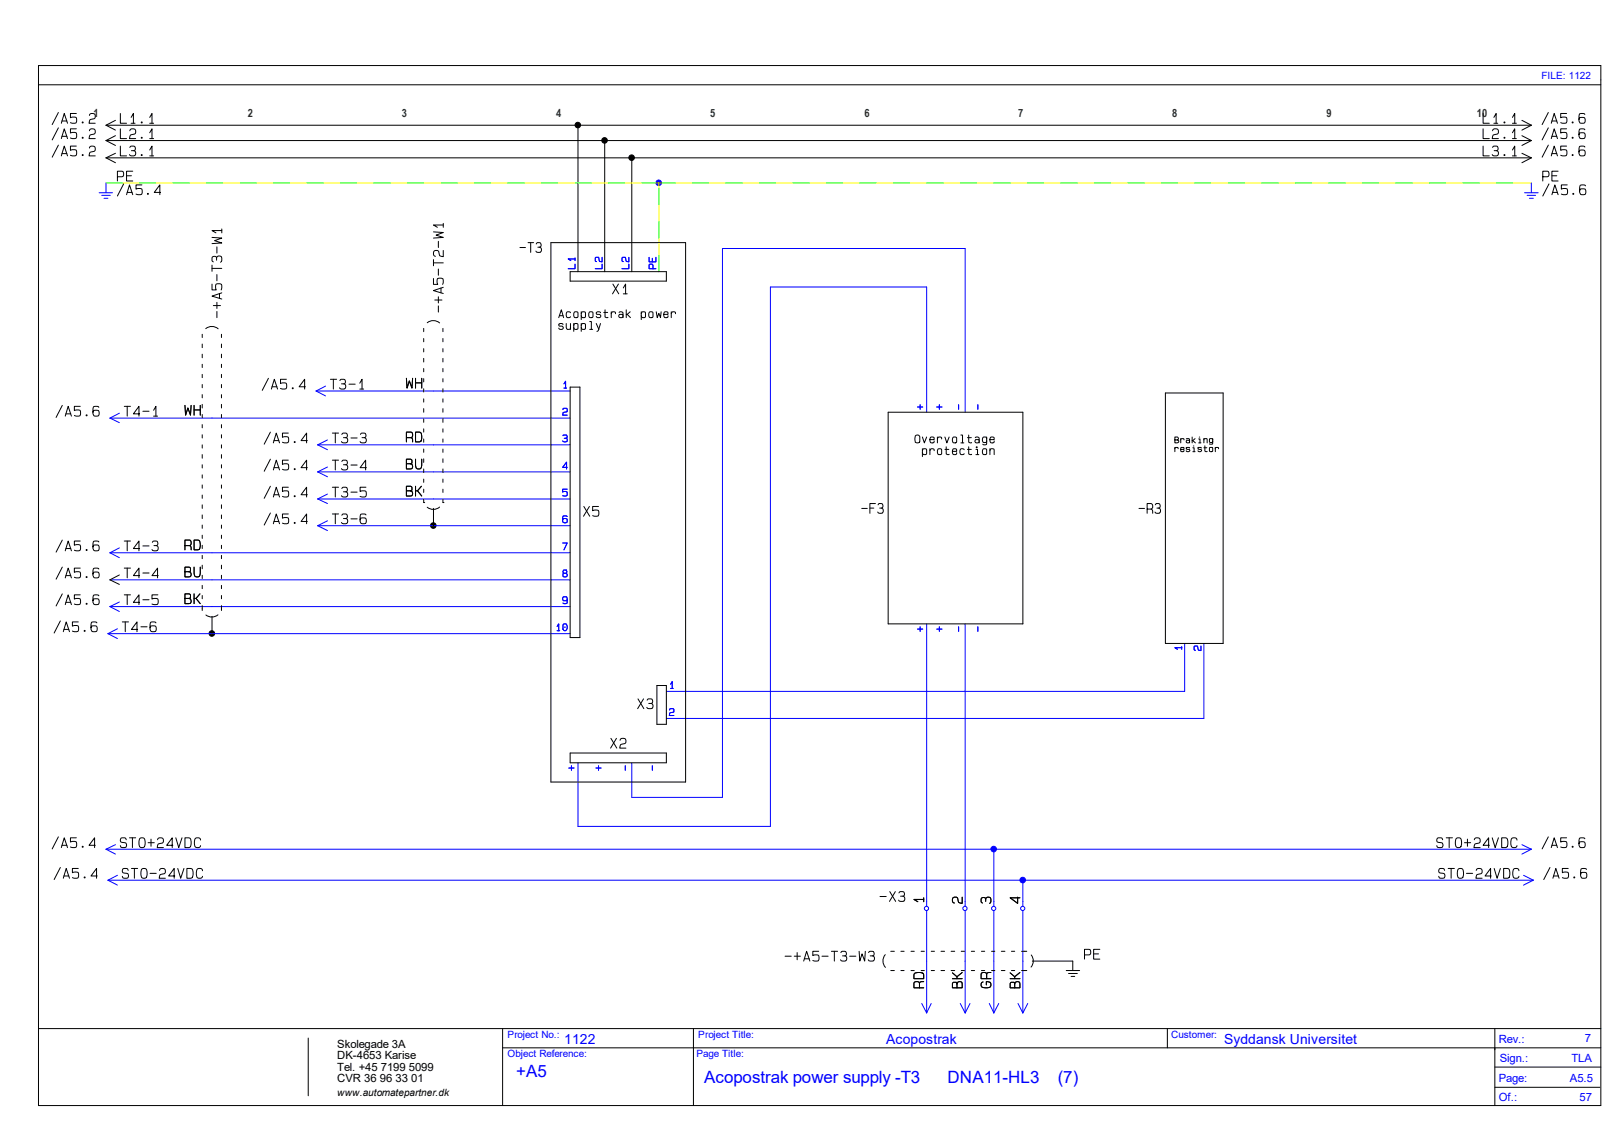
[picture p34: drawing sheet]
<svg xmlns="http://www.w3.org/2000/svg" width="420mm" height="297mm" viewBox="0 0 420 297" stroke-linecap="round" stroke-linejoin="round" font-family="sans-serif">
<defs><g id="words">
<g font-size="4.4" fill="#00f">
<text x="134" y="279.5">+A5</text>
<text x="182.8" y="281.3">Acopostrak power supply -T3</text>
<text x="246" y="281.3">DNA11-HL3</text>
<text x="274.6" y="281.3">(7)</text>
</g>
<g font-size="3.6" fill="#00f">
<text x="146.5" y="271">1122</text>
<text x="230" y="271">Acopostrak</text>
<text x="317.8" y="271">Syddansk Universitet</text>
</g>
<g font-size="2.9" fill="#008000">
<text x="24.3" y="30.5">1</text>
<text x="64.3" y="30.5">2</text>
<text x="104.3" y="30.5">3</text>
<text x="144.4" y="30.5">4</text>
<text x="184.3" y="30.5">5</text>
<text x="224.4" y="30.5">6</text>
<text x="264.3" y="30.5">7</text>
<text x="304.3" y="30.5">8</text>
<text x="344.3" y="30.5">9</text>
<text x="383.4" y="30.5">10</text>
</g>
<g font-size="2.9">
<text x="87.5" y="272">Skolegade 3A</text>
<text x="87.5" y="275">DK-4653 Karise</text>
<text x="87.5" y="278">Tel. +45 7199 5099</text>
<text x="87.5" y="281">CVR 36 96 33 01</text>
</g>
<g font-size="2.9" fill="#00f">
<text x="389" y="270.8">Rev.:</text>
<text x="389.3" y="275.8">Sign.:</text>
<text x="407.9" y="275.8">TLA</text>
<text x="411.4" y="270.5">7</text>
<text x="389" y="281">Page:</text>
<text x="407.5" y="281">A5.5</text>
<text x="389" y="285.8">Of.:</text>
<text x="410" y="285.8">57</text>
</g>
<g font-size="2.6" fill="#00f">
<text x="400.1" y="20.4">FILE: 1122</text>
<text x="131.7" y="269.5">Project No.:</text>
<text x="181.3" y="269.5">Project Title:</text>
<text x="304" y="269.5">Customer:</text>
<text x="131.7" y="274.5">Object Reference:</text>
<text x="180.8" y="274.5">Page Title:</text>
</g>
<text font-size="2.6" x="87.5" y="284.5">www.automatepartner.dk</text>
</g></defs>
<g fill="none" stroke="#000" stroke-width=".26">
<path d="M10 17h405.5v270h-405.5zM10 22h405.5M10 267h405.5M80 269.5v15M130.5 267v20M130.5 272h285M180 267v20M303 267v5M388 277h27.5M388 267v20M388 282.3h27.3"/>
<circle cx="112.5" cy="136.4" r=".72"/>
<circle cx="55" cy="164.5" r=".72"/>
</g>
<g fill="#000">
<circle cx="112.5" cy="136.4" r=".72"/>
<circle cx="55" cy="164.5" r=".72"/>
</g>
<circle cx="265.5" cy="228.5" r=".72" fill="#00f"/>
<circle cx="265.5" cy="228.5" r=".72" fill="none" stroke="#00f" stroke-width=".26"/>
<circle cx="257.9" cy="220.4" r=".72" fill="#00f"/>
<circle cx="257.9" cy="220.4" r=".72" fill="none" stroke="#00f" stroke-width=".26"/>
<circle cx="171" cy="47.5" r=".72" fill="#00f"/>
<g fill="none" stroke="#00f" stroke-width=".26">
<path d="M25.7 50h3.5M26.4 50.7h2.2M27 51.5h1M27.5 47.5v2.5M395.7 50h3.6M396.4 50.7h2.2M397 51.5h1M397.5 47.5v2.5M149.3 68.6v1.2h-1.8M149.3 67.2h-1.8l.7 .4M149.3 67v.6M156.3 68.6v1.2h-1.8"/>
<path d="M156.3 66.8v1.2l-.7-.2-.2-.8-.2-.2a.58 .58 0 0 0-.7 .4 .58 .58 0 0 0 .4 .7M163.2 68.6v1.2h-1.7M163.2 66.8v1.2l-.6-.2-.2-.8-.3-.2a.58 .58 0 0 0-.6 .4 .58 .58 0 0 0 .3 .7M168.5 66.8v1.2h1.8v-1.2M169.3 67.1v.9M169.5 69.8v-1l-.2-.2h-.6l-.2 .1v1.1h1.8M146.4 99.7l.4-.7v1.8M28.5 108.5h119.5M28.5 108.5l2.5 1.2M31 107.3l-2.5 1.2M82 101.5h66M82 101.5l2.5 1.3"/>
<path d="M82.5 115.5h65.5M82.5 115.5l2.5 1.3M84.5 100.2l-2.5 1.3M85 114.2l-2.5 1.3M146.1 106.3a.61 .61 0 0 1 .8-.3 .61 .61 0 0 1 .3 .8l-1 .3-.2 .7h1.2M146.1 113.1l.1-.2h.9l.1 .7-.7 .2M146.4 100.8h.7M146.8 113.8l.4 .2a.65 .65 0 0 1-.3 .8 .65 .65 0 0 1-.9-.3M238.2 105.7h1.3M238.8 105.1v1.2M240.5 107v-32.5h-40.5v140h-50v-16.5M243.2 105.7h1.3"/>
<path d="M243.8 105.1v1.2M248.8 105.1v1.2M250.5 107v-42.5h-63v142.5h-23.5v-9M253.8 105.1v1.2M82.5 122.5h65.5M82.5 129.5h65.5M82.5 136.5h65.5M82.5 122.5l2.5 1.3M82.5 129.5l2.5 1.2M82.5 136.5l2.5 1.3M85 121.2l-2.5 1.3M85 128.3l-2.5 1.2"/>
<path d="M85 135.2l-2.5 1.3M147.2 121.3h-1.2l1.1-1.3v1.8M147.2 127h-1.2v.8l.4-.2 .8 .2v.8l-.3 .2-.9-.1M147.2 134.1l-.1-.2h-.9l-.2 .5 .1 1.2 .4 .1 .7-.1v-.8l-.1-.1-.7-.1-.4 .4M28.5 143.5h119.5M28.5 150.5h119.5M28.5 157.5h119.5M28.5 143.5l2.5 1.3M28.5 157.5l2.5 1.3M31 142.2l-2.5 1.3M31 156.3l-2.5 1.2M146 141h1.2l-.8 1.7"/>
<path d="M146.5 148.8l-.4 .2v.6l.3 .2h.5l.3-.4-.1-.6h-.3M147.2 155.6l-.1 .4h-.9l-.2-.4 .2-.7h.9l.1 1.6-.3 .2-.8-.2M28 164.5h120M28 164.5l2.5 1.3M30.5 163.2l-2.5 1.3M144.6 162.6l.4-.6v1.7M144.6 163.7h.7M146.2 162.1l.2-.1a.91 .91 0 0 1 .9 .7 .91 .91 0 0 1-.6 1l-.6-.4zM146.6 162.8h.1M174.1 177.6l.4-.6v1.7M174.1 178.7h.7M238.2 163.3h1.3"/>
<path d="M238.8 162.7v1.2M240.5 162v73.3M243.2 163.3h1.3M243.8 162.7v1.2M248.8 162.7v1.2M250.5 162v73.3M253.8 162.7v1.2M306.7 168.1h-1.7l.6 .5M306.7 167.9v.7M307.5 167v12.5h-134.5M311.7 167.7v1.2l-.6-.2-.2-.8-.3-.2a.58 .58 0 0 0-.6 .4 .58 .58 0 0 0 .3 .7M312.5 167v19.5h-139.5"/>
<path d="M147.7 199.4h1.3M148.3 198.8v1.2M154.7 199.4h1.3M155.4 198.8v1.2M162.3 198.8v1.2M169.3 198.8v1.2M173.8 184.3a.61 .61 0 0 1 .8-.3 .61 .61 0 0 1 .3 .8l-1 .3-.2 .7h1.2M30 219.3l-2.5 1.2M395.1 219.3l2.4 1.2M27.5 220.5h370M27.5 220.5l2.5 1.2M28 228.5h370"/>
<path d="M28 228.5l2.5 1.3M30.5 227.2l-2.5 1.3M240.5 236.5v26.5M250.5 236.5v26.5M258 220.5v14.8M258 236.5v26.5M265.5 228.5v6.8M265.5 236.5v26.5M395.5 227.2l2.5 1.3M397.5 220.5l-2.4 1.2M398 228.5l-2.5 1.3M239.3 260.5l1.2 2.5"/>
<path d="M241.7 260.5l-1.2 2.5M249.3 260.5l1.2 2.5M251.8 260.5l-1.3 2.5M256.8 260.5l1.2 2.5M259.2 260.5l-1.2 2.5M264.2 260.5l1.3 2.5M266.8 260.5l-1.3 2.5"/>
<circle cx="171" cy="47.5" r=".72"/>
<circle cx="146.6" cy="148.4" r=".52"/>
<circle cx="240.5" cy="235.8" r=".55"/>
<circle cx="250.5" cy="235.8" r=".55"/>
<circle cx="257.9" cy="235.8" r=".55"/>
<circle cx="265.5" cy="235.8" r=".55"/>
</g>
<g fill="#000">
<circle cx="150" cy="32.5" r=".72"/>
<circle cx="156.9" cy="36.4" r=".72"/>
<circle cx="164" cy="40.9" r=".72"/>
</g>
<g fill="none" stroke="#000" stroke-width=".26">
<path d="M15.2 29.2l-1.7 3.1M15.2 33.2l-1.7 3.1M15.2 37.7l-1.7 3.1M15.9 32l.8-2.5 .8 2.5M15.9 36l.8-2.6 .8 2.6M16.1 31.4h1.3M16.1 35.4h1.3M16.1 39.9h1.3M19.8 29.5h-1.5v1.1l.5-.2 1 .2v1.2a1.19 1.19 0 0 1-1.5 0M19.8 33.4h-1.5v1.1l.5-.1 1 .1v1.2a1.19 1.19 0 0 1-1.5 .1M19.8 37.9h-1.5v1.1l.5-.1 1 .1v1.2a1.19 1.19 0 0 1-1.5 .1M23.2 30l.1-.3a.87 .87 0 0 1 1.4 .3v.5l-.2 .3-1.1 .3-.3 .9h1.6"/>
<path d="M23.2 34l.1-.3a.87 .87 0 0 1 1.4 .3v.5l-.2 .3-1.1 .3-.3 .9h1.6M23.2 38.4l.1-.2a.87 .87 0 0 1 1.4 .2v.5l-.2 .4-1.1 .2-.3 1h1.6M27.5 32.5h370M27.5 36.5h370M27.5 32.5l2.5 1.3M27.5 36.5l2.5 1.3M30 31.2l-2.5 1.3M30 35.2l-2.5 1.3M30 39.8l-2.5 1.2M31.2 29.5v2.5h1.7M31.2 33.4v2.6h1.7M31.2 37.9v2.6h1.7"/>
<path d="M33.7 34l.1-.3a.87 .87 0 0 1 1.4 .3v.5l-.2 .3-1.1 .3-.3 .9h1.6M33.7 38.3l.3-.4h.7l.3 .1 .1 .4a.49 .49 0 0 1-.4 .7h-.6M34 30.5l.6-1v2.5M34 32h1.1M34.7 39.1a.7 .7 0 0 1 .5 .7 .7 .7 0 0 1-.5 .7l-.9-.1-.2-.3M38.9 30.5l.6-1v2.5M38.9 32h1M38.9 34.5l.6-1.1v2.6M38.9 36h1M38.9 38.9l.6-1v2.6M150 32.5v38M157 36.5v34"/>
<path d="M385 29.5v2.5h1.6M385 33.4v2.6h1.6M385 37.9v2.6h1.6M387.4 34l.1-.3a.87 .87 0 0 1 1.5 .3v.5l-.3 .3-1.1 .3-.3 .9h1.7M387.4 38.3l.4-.4h.7l.2 .1 .2 .4a.49 .49 0 0 1-.4 .7h-.6M387.8 30.5l.6-1v2.5M387.8 32h1M388.5 39.1a.7 .7 0 0 1 .5 .7 .7 .7 0 0 1-.5 .7l-1-.1-.2-.3M392.6 30.5l.6-1v2.5M392.6 32h1M392.6 34.5l.6-1.1v2.6M392.6 36h1"/>
<path d="M392.6 38.9l.6-1v2.6M395.1 31.2l2.4 1.3M395.1 35.2l2.4 1.3M395.1 39.8l2.4 1.2M397.5 32.5l-2.4 1.3M397.5 36.5l-2.4 1.3M401.9 29.2l-1.6 3.1M401.9 33.2l-1.6 3.1M401.9 37.7l-1.6 3.1M402.7 32l.7-2.5 .9 2.5M402.7 36l.7-2.6 .9 2.6M402.8 31.4h1.3"/>
<path d="M402.8 35.4h1.3M402.8 39.9h1.3M406.7 29.5h-1.6v1.1l.5-.2 1.1 .2v1.2a1.19 1.19 0 0 1-1.6 0M406.7 33.4h-1.6v1.1l.5-.1 1.1 .1v1.2a1.19 1.19 0 0 1-1.6 .1M406.7 37.9h-1.6v1.1l.5-.1 1.1 .1v1.2a1.19 1.19 0 0 1-1.6 .1M411.4 29.7a1.02 1.02 0 0 0-1.4 0 2.25 2.25 0 0 0 .1 2.2 1.07 1.07 0 0 0 1.3-.1v-1.1a1.02 1.02 0 0 0-1.4 0l-.1 .3M411.4 33.7a1.02 1.02 0 0 0-1.4 0 2.25 2.25 0 0 0 .1 2.2 1.07 1.07 0 0 0 1.3-.2v-1a1.02 1.02 0 0 0-1.4 0l-.1 .3M411.4 38.2a1.02 1.02 0 0 0-1.4 0 2.25 2.25 0 0 0 .1 2.2 1.07 1.07 0 0 0 1.3-.2v-1a1.02 1.02 0 0 0-1.4 0l-.1 .3M15.9 40.5l.8-2.6 .8 2.6M27.5 41h370M27.5 41l2.5 1.2M30.5 45.9l1.4-.1 .2-.3-.2-1h-1.4v2.5"/>
<path d="M32.1 47.8l-1.6 3.1M32.9 45.6h1.2M32.9 50.5l.7-2.5 .9 2.5M33 50h1.3M34.5 44.5h-1.6v2.5h1.6M36.8 48h-1.5v1.1l.5-.2 1 .2v1.2a1.19 1.19 0 0 1-1.5 .1M38.9 40.5h1M41.7 50h-1.7l1.5-2v2.5M57.6 59.9h-2.6l1 .6M57.6 59.4v1.1M115.1 58.4h-2.6l1 .6M115.1 58v1"/>
<path d="M164 41v29.5M392.6 40.5h1M397.5 41l-2.4 1.2M400.5 45.9l1.4-.1 .2-.3-.2-1h-1.4v2.5M402.1 47.8l-1.6 3.1M402.7 40.5l.7-2.6 .9 2.6M402.8 45.6h1.3M402.8 50.5l.8-2.5 .9 2.5M403 50h1.3M404.5 44.5h-1.7v2.5h1.7M406.8 48h-1.5v1.1l.5-.2 1 .2v1.2a1.19 1.19 0 0 1-1.5 .1M411.6 48.3a1.02 1.02 0 0 0-1.5 0 2.25 2.25 0 0 0 .2 2.2 1.07 1.07 0 0 0 1.3-.2v-1a1.02 1.02 0 0 0-1.5 0l-.1 .2"/>
<path d="M55 73.7v1.6h1.1l-.1-.5 .1-1.1h1.2a1.19 1.19 0 0 1 .1 1.6M55 68.8v1.6M55 69.7h2.6M55 61.6l2.6 .2-1.9 .7 1.9 .6-2.6 .1M55.4 79.3h1.8M56.2 67.6v-.6a.62 .62 0 0 0-.6-.5 .62 .62 0 0 0-.6 .5v.6l.4 .4M56.2 67a.7 .7 0 0 1 .7-.6 .7 .7 0 0 1 .7 .6l-.1 .9-.3 .2M56.3 78.5v1.6M56.3 71.3v1.6M56.3 64.1v1.6M57 76.2v1.3M57.6 76l-2.6 .9 2.6 .7"/>
<path d="M112.5 72.3v1.5h1.1l-.1-.5 .1-1h1.2a1.19 1.19 0 0 1 .1 1.5M112.5 67.4v1.6M112.5 68.2h2.6M112.5 60.2l2.6 .2-1.9 .6 1.9 .6-2.6 .2M112.9 77.9h1.8M113.8 79.4v1.6M113.8 77v1.7M113.8 69.9v1.6M113.8 62.7v1.6M114.5 74.8v1.2M115.1 74.6l-2.6 .8 2.6 .8M115.1 65v1.6l-1-.2-.4-1.3-.7-.1-.4 .3a.86 .86 0 0 0 .4 1.2"/>
<path d="M135 64.3h1.4M137.1 63h1.4M137.8 63v2.5M139.2 63.3l.2-.3h.6l.3 .1 .2 .4a.49 .49 0 0 1-.5 .7h-.4M140 64.2a.7 .7 0 0 1 .6 .7 .7 .7 0 0 1-.6 .6l-.7-.1-.2-.2M143 63h35v140h-35zM148 70.5h25v2.5h-25zM159.1 73.7l1.5 2.6M160.5 73.7l-1.5 2.6M161.8 74.8l.6-1.1v2.6M161.8 76.3h1M52.5 86.8v.8"/>
<path d="M52.5 89.3v1M52.5 91.9v1M52.5 94.6v.8M52.5 97.2v.8M52.5 99.8v.9M53.4 85.3a2.5 2.5 0 0 1 3.2 .1M56.3 80.9v1.6M57.5 86.8v.8M57.5 89.3v1M57.5 91.9v1M57.5 94.6v.8M57.5 97.2v.8"/>
<path d="M57.5 99.8v.9M69.7 98.2l-1.6 3.1M74.3 98.5h-1.5v1.1l.5-.2 1 .2v1.2a1.19 1.19 0 0 1-1.5 0M85.8 98.5h1.6M86.5 98.5v2.5M88.2 98.8l.4-.3h.6l.3 .1 .2 .4a.49 .49 0 0 1-.5 .7h-.6M89.2 99.7a.7 .7 0 0 1 .6 .6 .7 .7 0 0 1-.6 .7l-.9-.1-.2-.2M90.6 99.7h1.6M93.4 99.5l.6-1v2.5M105.5 98.2l.2 2.6 .6-1.9 .6 1.9 .2-2.6M107.9 98.2v2.6M107.9 99.4h1.6"/>
<path d="M109.5 98.2v2.6M110 85.3v.8M110 87.9v.8M110 90.5v.9M110 93v1M110 95.7v.8M110 98.3v.8M110.9 83.8a2.5 2.5 0 0 1 3.2 0M115 85.3v.8M115 87.9v.8M115 90.5v.9M115 93v1"/>
<path d="M115 95.7v.8M115 98.3v.8M145 82.5l.7-2.1 .6 2.1M145.2 82h.9M146.1 84.2l-.3-.2h-.4l-.4 .2 .2 .5 .8 .1 .2 .2-.2 .4-.6 .1-.4-.3M147 84l.2 1.4h.8l.1-.4M148.1 81.2l-.4-.3h-.4l-.3 .5 .2 1 .5 .1 .4-.3M148.1 84v1.5M148.9 84.5l.4-.5h.4l.3 .2-.1 1.2-.6 .1-.4-.5M148.9 84v2M149.1 81h.8v1.4h-.8l-.2-.4zM150.9 81.4l.3-.5 .7 .1 .1 1.2-.4 .3h-.4l-.3-.5"/>
<path d="M150.9 80.9v2.1M150.9 84.5l.3-.5h.4l.4 .2-.1 1.2-.7 .1-.3-.5M150.9 84v2M153 81h.8v1.4h-.8l-.2-.4zM153.1 85.5h.7M153.1 83.5h.4v2M154.8 84l.6 1.5M155.9 81.2l-.4-.3h-.4l-.3 .3 .1 .4 .9 .1 .2 .3-.2 .4-.7 .1-.3-.4M155.9 84l-.5 1.7-.5 .3M156.7 81.1h1M157.1 80.4v1.9l.3 .2 .4-.1M158.7 81.4l.3-.5 .7 .1 .1 .4"/>
<path d="M158.7 80.9v1.6M160.7 81.1l.6-.2 .4 .3v1.3M161.7 82l-.1-.4h-.8l-.2 .4 .4 .5 .6-.1 .1-.3M162.6 80.4v2.1M162.6 81.6h.2l.9 .9M163.6 80.9l-.8 .7M166.5 81.4l.3-.5 .7 .1 .1 1.2-.4 .3h-.4l-.3-.5M166.5 80.9v2.1M168.6 81h.8v1.4h-.8l-.2-.4zM170.3 80.9l.3 1.6 .4-1.1 .4 1.1 .2-1.6M172.3 81.6h1.1v-.4l-.3-.3-.6 .1-.2 .4 .1 .8 .2 .3h.5l.2-.1 .1-.4M174.2 81.4l.4-.5 .7 .1v.4"/>
<path d="M174.2 80.9v1.6M16.2 105.2l-1.6 3.2M16.9 108l.8-2.5 .8 2.5M17.1 107.4h1.3M20.8 105.5h-1.5v1.1l.5-.2 1 .2v1.2a1.19 1.19 0 0 1-1.5 .1M25.7 105.7a1.02 1.02 0 0 0-1.5 0 2.25 2.25 0 0 0 .2 2.3 1.07 1.07 0 0 0 1.3-.2v-1a1.02 1.02 0 0 0-1.5 0l-.1 .2M32.3 105.5h1.6M33 105.5v2.5M36.2 107.4h-1.6l1.5-1.9v2.5M37.1 106.8h1.6M39.9 106.5l.6-1v2.5M39.9 108h1"/>
<path d="M48 105.2l.2 2.6 .6-1.9 .6 1.9 .2-2.6M50.4 105.2v2.6M50.4 106.4h1.6M52 105.2v2.6M52.5 102.4v.9M52.5 105v.9M52.5 107.6v.9M52.5 110.2v.9M52.5 112.9v.8M52.5 115.5v.8M52.5 118v1M57.5 102.4v.9"/>
<path d="M57.5 105v.9M57.5 107.6v.9M57.5 110.2v.9M57.5 112.9v.8M57.5 115.5v.8M57.5 118v1M70.2 112.2l-1.6 3.1M70.2 119.2l-1.6 3.1M70.4 101l.8-2.5 .9 2.5M70.6 100.4h1.3M71 115l.7-2.6 .9 2.6M71.1 114.4h1.3"/>
<path d="M74.8 112.4h-1.5v1.1l.5-.1 1 .1v1.2a1.19 1.19 0 0 1-1.5 .1M74.8 119.5h-1.5v1.1l.5-.2 1 .2v1.2a1.19 1.19 0 0 1-1.5 0M79.2 100.4h-1.6l1.5-1.9v2.5M79.8 114.4h-1.7l1.5-2v2.6M86.3 112.4h1.6M86.3 119.5h1.6M87 112.4v2.6M87 119.5v2.5M88.7 112.8l.4-.4h.6l.3 .1 .2 .4a.49 .49 0 0 1-.5 .7h-.5M88.7 119.8l.4-.3h.6h.3l.2 .5a.49 .49 0 0 1-.5 .7h-.5M89.7 113.6a.7 .7 0 0 1 .6 .7 .7 .7 0 0 1-.6 .7l-.9-.1-.2-.3M91.1 113.7h1.6"/>
<path d="M93.4 101h1M93.6 112.8l.3-.4h.7l.2 .1 .2 .4a.49 .49 0 0 1-.4 .7h-.6M94.6 113.6a.7 .7 0 0 1 .5 .7 .7 .7 0 0 1-.5 .7l-1-.1-.1-.3M105.5 113.6l1.4-.1 .2-.3-.2-.9-1.4-.1v2.5M106.7 113.6l.3 .3 .1 .8M107.9 119.2v1.6a.82 .82 0 0 0 .8 1 .82 .82 0 0 0 .8-1v-1.6M107.9 112.2l1.2 .1 .3 .4 .1 1.1a.78 .78 0 0 1-.6 .9h-1zM110 100.9v.9M110 103.5v.9M110 106.1v.9M110 108.7v.9M110 111.3v.9"/>
<path d="M110 114v.8M110 116.6v.8M110 119.1v1M115 100.9v.9M115 103.5v.9M115 106.1v.9M115 108.7v.9M115 111.3v.9M115 114v.8M115 116.6v.8M115 119.1v1M148 100.5h2.5v65h-2.5z"/>
<path d="M230.5 107h35v55h-35zM237.6 113.2l.1-.2a.65 .65 0 0 1 .8 0 .65 .65 0 0 1 .3 .7l-.1 1.1-.4 .2-.6-.1-.2-.7zM239.4 113.5l.5 1.5 .6-1.5M239.4 117l.4-.5 .7 .1v1.2l-.3 .2h-.4l-.4-.5M239.4 116.5v2M241.4 114.1h1.1l-.1-.6h-.3h-.5l-.2 1 .3 .5 .7-.1 .1-.4M241.4 117l.3-.5 .7 .1 .1 .4M241.4 116.5v1.5M243.3 114l.4-.5h.6l.1 .5M243.3 113.5v1.5M243.5 116.6h.8v1.3h-.8l-.2-.4zM245.3 113.5l.5 1.5 .6-1.5"/>
<path d="M245.3 116.7h1M245.6 116v1.9l.4 .1 .4-.1M247.2 117.2h1.1l-.1-.6-.2-.1-.6 .1-.2 .9 .4 .5 .6-.1 .1-.4M247.4 113.5h.8v1.4h-.8l-.2-.4zM249.4 115h.8M249.4 112.9h.5v2.1M250.3 116.8l-.1-.2-.7-.1-.3 .5 .1 .9 .6 .1 .4-.2M251.1 113.6h1M251.1 116.7h1M251.5 112.9v1.9l.3 .2 .4-.1M251.5 116v1.9l.3 .1 .4-.1M253.2 113.6l.5-.1 .5 .2v1.3"/>
<path d="M253.3 118h.8M253.3 116.7h.4v1.3M254.2 114.5l-.1-.4h-.9l-.1 .4 .3 .5 .7-.1 .1-.3M255.2 116.6h.8v1.3h-.8l-.2-.4zM256.1 114l-.1-.5h-.2a.72 .72 0 0 0-.8 .8 .72 .72 0 0 0 1 .5l.1-.4M256.1 113.5l-.1 1.9-.6 .1-.3-.2M257 114.1h1.1l-.1-.6h-.3h-.6l-.1 .5v.7l.3 .3h.4l.3-.1 .1-.4M257 116.5v1.5M257 117l.3-.5 .7 .1 .1 1.4M302.5 102h15v65h-15zM305 114.2l.8-.2 .1-.2-.3-.3h-.6v1.5h.6l.4-.3v-.2l-.4-.3M305 116.5l.1-.3h.6l.1 .3"/>
<path d="M305 116.2v1.1M306.5 114.2l.2-.3h.6v.3M306.5 113.9v1.1M306.5 116.7h.8v-.5h-.7l-.1 .9 .6 .2 .2-.4M307.9 114l.7-.1 .2 .1v1M308.8 114.6l-.3-.3-.6 .2v.3l.3 .2h.3l.3-.3M308.8 116.3l-.1-.1h-.8v.4l.9 .2 .1 .2-.2 .2-.5 .1-.3-.3M309.5 113.5v1.5M309.5 114.4l.8 .6M309.6 117.3h.6M309.6 116.2h.4v1.1M310.2 113.9l-.6 .5"/>
<path d="M311.1 115h.6M311.1 114h.4v1M311.8 116.3l-.1-.1h-.7v.4l.8 .2 .1 .2-.2 .2-.5 .1-.2-.3M312.5 113.9v1.1M312.5 114.2l.1-.3h.7l.1 1.1M312.5 116.2h.8M312.8 115.7v1.4l.2 .2 .4-.1M314 116.2h.7v1l-.5 .1-.3-.2zM314.8 114.2l-.1-.3h-.5a.53 .53 0 0 0-.2 .7 .53 .53 0 0 0 .7 .2l.1-.3M314.8 113.9l-.1 1.4-.8-.1M315.5 116.5l.1-.3h.6l.1 .3M315.5 116.2v1.1"/>
<path d="M52.5 120.7v.8M52.5 123.3v.8M52.5 125.9v.8M52.5 128.5v.9M52.5 131.1v.9M52.5 133.7v.9M52.5 136.3v.9M52.5 138.9v.9M57.5 120.7v.8M57.5 123.3v.8M57.5 125.9v.8M57.5 128.5v.9"/>
<path d="M57.5 131.1v.9M57.5 133.7v.9M57.5 136.3v.9M57.5 138.9v.9M70.2 126.2l-1.6 3.2M70.2 133.2l-1.6 3.1M71 122l.7-2.5 .9 2.5M71 129l.7-2.5 .9 2.5M71 136l.7-2.6 .9 2.6M71.1 121.4h1.3M71.1 128.4h1.3M71.1 135.4h1.3"/>
<path d="M74.8 126.5h-1.5v1.1l.5-.2 1 .2v1.2a1.19 1.19 0 0 1-1.5 .1M74.8 133.4h-1.5v1.1l.5-.1 1 .1v1.2a1.19 1.19 0 0 1-1.5 .1M79.8 121.4h-1.7l1.5-1.9v2.5M79.8 128.4h-1.7l1.5-1.9v2.5M79.8 135.4h-1.7l1.5-2v2.6M86.3 126.5h1.6M86.3 133.4h1.6M87 126.5v2.5M87 133.4v2.6M88.7 126.8l.4-.3h.6l.3 .1 .2 .4a.49 .49 0 0 1-.5 .7h-.5M88.7 133.8l.4-.4h.6l.3 .1 .2 .4a.49 .49 0 0 1-.5 .7h-.5M89.7 120.7a.7 .7 0 0 1 .6 .6 .7 .7 0 0 1-.6 .7l-.9-.1-.2-.2"/>
<path d="M89.7 127.7a.7 .7 0 0 1 .6 .7 .7 .7 0 0 1-.6 .6l-.9-.1-.2-.2M89.7 134.6a.7 .7 0 0 1 .6 .7 .7 .7 0 0 1-.6 .7l-.9-.1-.2-.3M91.1 120.7h1.6M91.1 127.8h1.6M91.1 134.7h1.6M95 126.5h-1.5v1.1l.5-.2 1 .2v1.2a1.19 1.19 0 0 1-1.5 .1M95 133.7a1.02 1.02 0 0 0-1.4 0 2.25 2.25 0 0 0 .1 2.2 1.07 1.07 0 0 0 1.3-.2v-1a1.02 1.02 0 0 0-1.4 0l-.1 .3M95.1 121.4h-1.6l1.4-1.9v2.5M105.5 127.4h1l.4-.1v-.3a.52 .52 0 0 0-.3-.8h-1.1v2.6h1a.68 .68 0 0 0 .6-.7 .68 .68 0 0 0-.6-.7M105.5 120.4h1l.4-.2v-.2a.52 .52 0 0 0-.3-.8h-1.1v2.6h1a.68 .68 0 0 0 .6-.7 .68 .68 0 0 0-.6-.7M107.9 126.2v2.6M107.9 127.4h.5l1.1 1.4"/>
<path d="M109.4 126.2l-1 1.2M110 130.5h.1M110 121.8v.9M110 124.4v.8M110 127v.8M110 129.6v.9M112.5 132v4.5M114.1 131.6a2.5 2.5 0 0 1-3.2 .1M115 130.5h.1M115 121.8v.9M115 124.4v.8M115 127v.8"/>
<path d="M115 129.6v.9M151.6 131.5l1.5 2.5M153 131.5l-1.5 2.5M155.4 131.5h-1.6v1.1l.5-.2 1.1 .2v1.2a1.19 1.19 0 0 1-1.6 .1M223.7 132h1.4M225.8 131.9h1M227.2 130.7h-1.4v2.6M227.9 131.1l.3-.4h.6l.2 .1 .2 .4a.49 .49 0 0 1-.4 .7h-.5M228.8 131.9a.7 .7 0 0 1 .5 .7 .7 .7 0 0 1-.5 .7l-.8-.1-.2-.3M295.7 132h1.4M297.8 132.2h1l.3-.3 .1-.7-.2-.4-1.2-.1v2.6M298.8 132.2l.3 .2 .1 .9"/>
<path d="M299.9 131.1l.2-.4h.6l.3 .1 .2 .4a.49 .49 0 0 1-.5 .7h-.4M300.7 131.9a.7 .7 0 0 1 .6 .7 .7 .7 0 0 1-.6 .7l-.7-.1-.2-.3M16.2 140.2l-1.6 3.1M16.2 147.2l-1.6 3.2M16.2 154.2l-1.6 3.1M16.9 143l.8-2.5 .8 2.5M16.9 150l.8-2.5 .8 2.5M16.9 157l.8-2.6 .8 2.6M17.1 142.4h1.3M17.1 149.4h1.3M17.1 156.4h1.3M20.8 140.5h-1.5v1.1l.5-.2 1 .2v1.1a1.19 1.19 0 0 1-1.5 .1"/>
<path d="M20.8 147.5h-1.5v1.1l.5-.2 1 .2v1.2a1.19 1.19 0 0 1-1.5 .1M20.8 154.4h-1.5v1.1l.5-.1 1 .1v1.2a1.19 1.19 0 0 1-1.5 .1M25.7 140.7a1.02 1.02 0 0 0-1.5 0 2.25 2.25 0 0 0 .2 2.2 1.07 1.07 0 0 0 1.3-.2v-1a1.02 1.02 0 0 0-1.5 0l-.1 .3M25.7 147.7a1.02 1.02 0 0 0-1.5 0 2.25 2.25 0 0 0 .2 2.2 1.07 1.07 0 0 0 1.3-.1v-1a1.02 1.02 0 0 0-1.5 0l-.1 .2M25.7 154.7a1.02 1.02 0 0 0-1.5 0 2.25 2.25 0 0 0 .2 2.2 1.07 1.07 0 0 0 1.3-.2v-1a1.02 1.02 0 0 0-1.5 0l-.1 .3M31 149.3l-2.5 1.2 2.5 1.2M32.3 140.5h1.6M32.3 147.5h1.6M32.3 154.4h1.6M33 140.5v2.5M33 147.5v2.5M33 154.4v2.6"/>
<path d="M36.2 142.4h-1.6l1.5-1.9v2.5M36.2 149.4h-1.6l1.5-1.9v2.5M36.2 156.4h-1.6l1.5-2v2.6M37.1 141.7h1.6M37.1 148.8h1.6M37.1 155.7h1.6M39.5 140.8l.4-.3h.7h.2l.2 .5a.49 .49 0 0 1-.4 .6h-.6M40.6 141.6a.7 .7 0 0 1 .5 .7 .7 .7 0 0 1-.5 .7l-1-.1-.1-.2M41 154.4h-1.5v1.1l.5-.1 1 .1v1.2a1.19 1.19 0 0 1-1.5 .1M41.1 149.4h-1.6l1.4-1.9v2.5M48 155.4h1l.4-.2v-.3a.52 .52 0 0 0-.3-.7h-1.1v2.5h1a.68 .68 0 0 0 .6-.7 .68 .68 0 0 0-.6-.6M48 148.4h1l.4-.1v-.3a.52 .52 0 0 0-.3-.8h-1.1v2.6h1a.68 .68 0 0 0 .6-.7 .68 .68 0 0 0-.6-.7"/>
<path d="M48 141.6h1.4l.2-.4-.2-.9-1.4-.1v2.5M49.2 141.6l.3 .3 .1 .8M50.4 154.2v2.5M50.4 155.4h.5l1.1 1.3M50.4 147.2v1.6a.82 .82 0 0 0 .8 1 .82 .82 0 0 0 .8-1v-1.6M50.4 140.2h1l.4 .3 .2 1.3a.78 .78 0 0 1-.6 .9h-1zM51.9 154.2l-1 1.2M52.5 141.6v.8M52.5 144.2v.8M52.5 146.7v1M52.5 149.4v.8M52.5 152v.8"/>
<path d="M52.5 154.6v.8M52.5 157.2v1.3M56.6 159.6a2.5 2.5 0 0 1-3.2 .1M57.5 141.6v.8M57.5 144.2v.8M57.5 146.7v1M57.5 149.4v.8M57.5 152v.8M57.5 154.6v.8M57.5 157.2v1.3M15.7 161.2l-1.6 3.1M16.4 164l.8-2.5 .8 2.5"/>
<path d="M16.6 163.4h1.3M20.3 161.5h-1.5v1.1l.5-.2 1 .2v1.1a1.19 1.19 0 0 1-1.5 .1M25.1 161.7a1.02 1.02 0 0 0-1.4 0 2.25 2.25 0 0 0 .2 2.2 1.07 1.07 0 0 0 1.2-.2v-1a1.02 1.02 0 0 0-1.4 0l-.1 .3M31.7 161.5h1.7M32.5 161.5v2.5M35.7 163.4h-1.6l1.5-1.9v2.5M36.6 162.7h1.6M40.5 161.7a1.02 1.02 0 0 0-1.5 0 2.25 2.25 0 0 0 .2 2.2 1.07 1.07 0 0 0 1.3-.2v-1a1.02 1.02 0 0 0-1.5 0l-.1 .3M55 160v4.5M170.5 178h2.5v10h-2.5zM148 195.5h25v2.5h-25zM158.6 191.7l1.5 2.5"/>
<path d="M160 191.7l-1.5 2.5M161 192.2v-.3a.87 .87 0 0 1 1.5 .3v.5l-.3 .3-1.1 .3-.2 .9h1.6M165.6 181.4l1.5 2.6M167 181.4l-1.5 2.6M168 181.8l.3-.4h.7l.2 .1 .2 .4a.49 .49 0 0 1-.4 .7h-.6M169 182.6a.7 .7 0 0 1 .5 .7 .7 .7 0 0 1-.5 .7l-.9-.1-.2-.3M15.2 217.3l-1.7 3.1M16.1 219.5h1.3M19.8 217.5h-1.5v1.1l.5-.2 1 .2v1.2a1.19 1.19 0 0 1-1.5 .1M24.7 219.5h-1.6l1.5-2v2.5M32.8 218l-.2-.4-.3-.1-.9 .1-.2 .4a.49 .49 0 0 0 .5 .7l1 .2 .2 .4a.6 .6 0 0 1-.6 .7h-.9l-.2-.5M33.6 217.5h1.6"/>
<path d="M34.4 217.5v2.5M36.2 217.8l.5-.3 .6 .1 .3 .4 .1 1.1a.82 .82 0 0 1-.8 1 .82 .82 0 0 1-.8-1zM38.4 218.8h1.6M39.2 217.8v1.9M40.9 218l.1-.2a.87 .87 0 0 1 1.4 .2v.5l-.2 .4-1.1 .2-.3 .9h1.6M44.9 219.5h-1.6l1.4-2v2.5M45.6 217.5l.8 2.5 .8-2.5M48 217.5l1.3 .1 .2 .4 .1 1.1a.78 .78 0 0 1-.6 .9h-1zM52.1 218.1l-.1-.3a.94 .94 0 0 0-1.4 0l-.1 1.3a.78 .78 0 0 0 .6 .9h.7l.3-.5M374.5 218l-.2-.4-.2-.1-1 .1-.1 .4a.49 .49 0 0 0 .4 .7l1 .2 .2 .4a.6 .6 0 0 1-.5 .7h-1l-.1-.5M375.4 217.5h1.6M376.2 217.5v2.5"/>
<path d="M378 217.8l.4-.3 .7 .1 .2 .4 .1 1.1a.82 .82 0 0 1-.8 1 .82 .82 0 0 1-.8-1zM380.2 218.8h1.6M380.9 217.8v1.9M382.7 218l.1-.2a.87 .87 0 0 1 1.4 .2v.5l-.2 .4-1.1 .2-.3 .9h1.6M386.6 219.5h-1.6l1.4-2v2.5M387.3 217.5l.8 2.5 .9-2.5M389.8 217.5l1.3 .1 .2 .4 .1 1.1a.78 .78 0 0 1-.6 .9h-1zM393.8 218.1l-.1-.3a.94 .94 0 0 0-1.4 0l-.1 1.3a.78 .78 0 0 0 .6 .9h.7l.3-.5M401.9 217.3l-1.6 3.1M402.8 219.5h1.3M406.7 217.5h-1.6v1.1l.5-.2 1.1 .2v1.2a1.19 1.19 0 0 1-1.6 .1M411.4 217.8a1.02 1.02 0 0 0-1.4 0 2.25 2.25 0 0 0 .1 2.2 1.07 1.07 0 0 0 1.3-.2v-1a1.02 1.02 0 0 0-1.4 0l-.1 .2"/>
<path d="M15.7 225.2l-1.6 3.1M15.9 220l.8-2.5 .8 2.5M16.4 228l.8-2.5 .8 2.5M16.6 227.4h1.3M20.3 225.5h-1.5v1.1l.5-.2 1 .2v1.2a1.19 1.19 0 0 1-1.5 0M25.2 227.4h-1.6l1.5-1.9v2.5M33.3 226l-.2-.4-.2-.1-1 .1-.2 .4a.49 .49 0 0 0 .5 .7l1 .1 .2 .4a.6 .6 0 0 1-.5 .8l-1-.1-.2-.4M34.1 225.5h1.6M34.9 225.5v2.5M36.7 225.7l.5-.2 .6 .1 .3 .4 .1 1.1a.82 .82 0 0 1-.8 .9 .82 .82 0 0 1-.8-.9zM38.9 226.7h1.7M41.4 226l.1-.3a.87 .87 0 0 1 1.4 .3v.5l-.2 .3-1.1 .3-.3 .9h1.6"/>
<path d="M45.4 227.4h-1.6l1.4-1.9v2.5M46.1 225.5l.8 2.5 .9-2.5M48.5 225.5l1.3 .1 .2 .4 .1 1.1a.78 .78 0 0 1-.6 .9h-1zM52.6 226.1l-.1-.4a.94 .94 0 0 0-1.4 0l-.1 1.4a.78 .78 0 0 0 .6 .9l.7-.1 .3-.4M228.4 232.7h1.6M231 231.5l1.5 2.5M232.4 231.5l-1.5 2.5M233.3 231.8l.4-.3h.7l.2 .1 .2 .4a.49 .49 0 0 1-.4 .7h-.6M234.4 232.7a.7 .7 0 0 1 .5 .6 .7 .7 0 0 1-.5 .7l-1-.1-.1-.2M239.8 233.5h-2.6l1.1 .6M239.8 233.1v1M249.8 232.9v1.6l-1-.2-.4-1.3-.7-.1-.4 .3a.86 .86 0 0 0 .4 1.2"/>
<path d="M255.9 234v-.6a.62 .62 0 0 0-.6-.4 .62 .62 0 0 0-.6 .4v.7l.3 .3M255.9 233.4a.7 .7 0 0 1 .6-.5 .7 .7 0 0 1 .7 .5l-.1 1-.2 .1M264.2 232.9v1.6l-2-1.4h2.6M375 226l-.2-.4-.2-.1-1 .1-.1 .4a.49 .49 0 0 0 .4 .7l1 .1 .2 .4a.6 .6 0 0 1-.5 .8l-1-.1-.1-.4M375.9 225.5h1.6M376.7 225.5v2.5M378.5 225.7l.4-.2 .7 .1 .2 .4 .1 1.1a.82 .82 0 0 1-.8 .9 .82 .82 0 0 1-.8-.9zM380.7 226.7h1.6M383.2 226l.1-.3a.87 .87 0 0 1 1.4 .3v.5l-.2 .3-1.1 .3-.3 .9h1.6M387.1 227.4h-1.6l1.4-1.9v2.5M387.9 225.5l.7 2.5 .9-2.5M390.3 225.5h1l.5 .2 .1 1.4a.78 .78 0 0 1-.6 .9h-1z"/>
<path d="M394.3 226.1l-.1-.4a.94 .94 0 0 0-1.3 0l-.2 1.4a.78 .78 0 0 0 .6 .9l.7-.1 .3-.4M402.3 225.2l-1.6 3.1M402.7 220l.7-2.5 .9 2.5M403.1 228l.8-2.5 .8 2.5M403.3 227.4h1.2M407.1 225.5h-1.5v1.1l.5-.2 1 .2v1.2a1.19 1.19 0 0 1-1.5 0M411.8 225.7a1.02 1.02 0 0 0-1.4 0 2.25 2.25 0 0 0 .1 2.2 1.07 1.07 0 0 0 1.3-.1v-1.1a1.02 1.02 0 0 0-1.4 0l-.1 .3M203.8 248.2h1.6M206.2 248.2h1.6M206.9 247.3v1.9M208.6 249.5l.8-2.5 .8 2.5M208.8 248.9h1.3"/>
<path d="M212.5 247h-1.5v1.1l.5-.2 1 .2v1.2a1.19 1.19 0 0 1-1.5 0M213.4 248.2h1.6M215.8 247h1.6M216.6 247v2.5M218.3 247.3l.3-.3h.7l.2 .1 .2 .4a.49 .49 0 0 1-.4 .7h-.6M219.3 248.2a.7 .7 0 0 1 .5 .6 .7 .7 0 0 1-.5 .7l-.9-.1-.2-.2M220.6 248.2h1.6M223 247l.2 2.5 .6-1.8 .7 1.8 .1-2.5M225.5 247.3l.3-.3h.7l.2 .1 .2 .4a.49 .49 0 0 1-.4 .7h-.6M226.5 248.2a.7 .7 0 0 1 .5 .6 .7 .7 0 0 1-.5 .7l-.9-.1-.2-.2M229.8 247.8a2.5 2.5 0 0 0 0 3.3M231.2 252h1"/>
<path d="M231.2 247h1M233.8 252h.9M233.8 247h.9M236.5 252h.8M236.5 247h.8M237.3 252.8l.4-.2 1.1-.1a.78 .78 0 0 1 1 .6v1h-2.6zM238.7 256.5l-.1-1.5-.3-.2-1 .2-.1 1.5h2.6M239.1 252h.8M239.1 247h.8M239.8 254.8l-.9 .1-.2 .4M241.7 252h.9M241.7 247h.9"/>
<path d="M244.3 252h.9M244.3 247h.9M246.9 252h.9M246.9 247h.9M247.2 254.1h2.6M247.2 252.6l1.2 1M248.4 255.4a.68 .68 0 0 1 .7-.6 .68 .68 0 0 1 .7 .6v1.1h-2.6v-1.1a.73 .73 0 0 1 1.1-.2l.1 1.3M249.5 252h.9M249.5 247h.9M249.8 252.5l-1.4 1.1v.5M252.1 252h.9M252.1 247h.9"/>
<path d="M254.8 252h.8M254.8 247h.8M255.2 254.9l-.4 .3v.9l.4 .3 1.1 .1a.85 .85 0 0 0 .9-1 .85 .85 0 0 0-1.2-.7v.9M256.1 254.1l-.1-1.5-.3-.1-.9 .1-.1 1.5h2.5M257.2 252.5l-.8 .1-.3 .3M257.4 252h.8M257.4 247h.8M259.9 252h1M259.9 247h1M262.2 254.1h2.6M262.2 252.6l1.2 1M262.6 252h.8"/>
<path d="M262.6 247h.8M263.4 255.4a.68 .68 0 0 1 .7-.6 .68 .68 0 0 1 .7 .6v1.1h-2.6v-1.1a.73 .73 0 0 1 1.1-.2l.1 1.3M264.8 252.5l-1.4 1.1v.5M265.2 252h1.3M265.2 247h1.3M267.7 247.9a2.5 2.5 0 0 1-.1 3.2M268 249.5h10.5v2.5M276.8 252h3.4M277.4 252.7h2.3M278 253.5h1M281.5 247.9l1.5-.1 .1-.3-.1-1h-1.5v2.5M283.9 247.7h1.3"/>
<path d="M285.5 246.5h-1.6v2.5h1.6"/>
<circle cx="21.5" cy="35.8" r=".13"/>
<circle cx="21.5" cy="31.8" r=".13"/>
<circle cx="36.8" cy="31.8" r=".13"/>
<circle cx="36.8" cy="35.8" r=".13"/>
<circle cx="150" cy="32.5" r=".72"/>
<circle cx="156.9" cy="36.4" r=".72"/>
<circle cx="390.5" cy="31.8" r=".13"/>
<circle cx="390.5" cy="35.8" r=".13"/>
<circle cx="408.2" cy="35.8" r=".13"/>
<circle cx="408.2" cy="31.8" r=".13"/>
<circle cx="21.5" cy="40.3" r=".13"/>
<circle cx="36.8" cy="40.3" r=".13"/>
<circle cx="38.4" cy="50.3" r=".13"/>
<circle cx="164" cy="40.9" r=".72"/>
<circle cx="390.5" cy="40.3" r=".13"/>
<circle cx="408.2" cy="40.3" r=".13"/>
<circle cx="408.4" cy="50.3" r=".13"/>
<circle cx="22.5" cy="107.8" r=".13"/>
<circle cx="76" cy="100.8" r=".13"/>
<circle cx="76.5" cy="114.8" r=".13"/>
<circle cx="253.5" cy="116.1" r=".13"/>
<circle cx="309.8" cy="115.8" r=".04"/>
<circle cx="311.4" cy="113.5" r=".04"/>
<circle cx="76.5" cy="135.8" r=".13"/>
<circle cx="76.5" cy="128.8" r=".13"/>
<circle cx="76.5" cy="121.8" r=".13"/>
<circle cx="22.5" cy="149.8" r=".13"/>
<circle cx="22.5" cy="142.8" r=".13"/>
<circle cx="22.5" cy="156.8" r=".13"/>
<circle cx="22" cy="163.8" r=".13"/>
<circle cx="21.5" cy="219.8" r=".13"/>
<circle cx="408.2" cy="219.8" r=".13"/>
<circle cx="22" cy="227.8" r=".13"/>
<circle cx="408.6" cy="227.8" r=".13"/>
</g>
<g fill="none" stroke="#0f0" stroke-width=".26">
<path d="M27.5 47.5h4.3M36.2 47.5h4.4M44.9 47.5h4.4M53.6 47.5h4.3M62.3 47.5h4.3M71 47.5h4.4M79.7 47.5h4.3M88.4 47.5h4.3M97 47.5h4.4M105.7 47.5h4.5M114.5 47.5h4.3M123.2 47.5h4.3"/>
<path d="M131.8 47.5h4.4M140.5 47.5h4.4M149.3 47.5h4.3M157.9 47.5h4.4M166.6 47.5h4.3M171 47.5h4.3M171 48.8v4.3M171 57.5v4.3M179.7 47.5h4.4M188.4 47.5h4.4M197.1 47.5h4.3M205.8 47.5h4.3"/>
<path d="M214.5 47.5h4.4M223.2 47.5h4.3M231.9 47.5h4.3M240.5 47.5h4.4M249.3 47.5h4.3M258 47.5h4.3M266.7 47.5h4.3M275.3 47.5h4.4M284.1 47.5h4.3M292.8 47.5h4.3M301.4 47.5h4.4M310.1 47.5h4.4"/>
<path d="M318.9 47.5h4.3M327.5 47.5h4.4M336.2 47.5h4.4M344.9 47.5h4.3M353.7 47.5h4.3M362.3 47.5h4.4M371 47.5h4.3M379.7 47.5h4.3M388.4 47.5h4.4M171 66.1v4.4"/>
</g>
<g fill="none" stroke="#ff0" stroke-width=".26">
<path d="M31.8 47.5h4.4M40.6 47.5h4.3M49.3 47.5h4.3M57.9 47.5h4.4M66.6 47.5h4.4M75.4 47.5h4.3M84 47.5h4.4M92.7 47.5h4.3M101.4 47.5h4.3M110.2 47.5h4.3M118.8 47.5h4.4M127.5 47.5h4.3"/>
<path d="M136.2 47.5h4.3M144.9 47.5h4.4M153.6 47.5h4.3M162.3 47.5h4.3M170.9 47.5l.1 1.3M171 53.1v4.4M175.3 47.5h4.4M184.1 47.5h4.3M192.8 47.5h4.3M201.4 47.5h4.4M210.1 47.5h4.4M218.9 47.5h4.3"/>
<path d="M227.5 47.5h4.4M236.2 47.5h4.3M244.9 47.5h4.4M253.6 47.5h4.4M262.3 47.5h4.4M271 47.5h4.3M279.7 47.5h4.4M288.4 47.5h4.4M297.1 47.5h4.3M305.8 47.5h4.3M314.5 47.5h4.4M323.2 47.5h4.3"/>
<path d="M331.9 47.5h4.3M340.6 47.5h4.3M349.2 47.5h4.5M358 47.5h4.3M366.7 47.5h4.3M375.3 47.5h4.4M384 47.5h4.4M392.8 47.5h4.7M171 61.8v4.3"/>
</g>
<use href="#words"/>
</svg>
